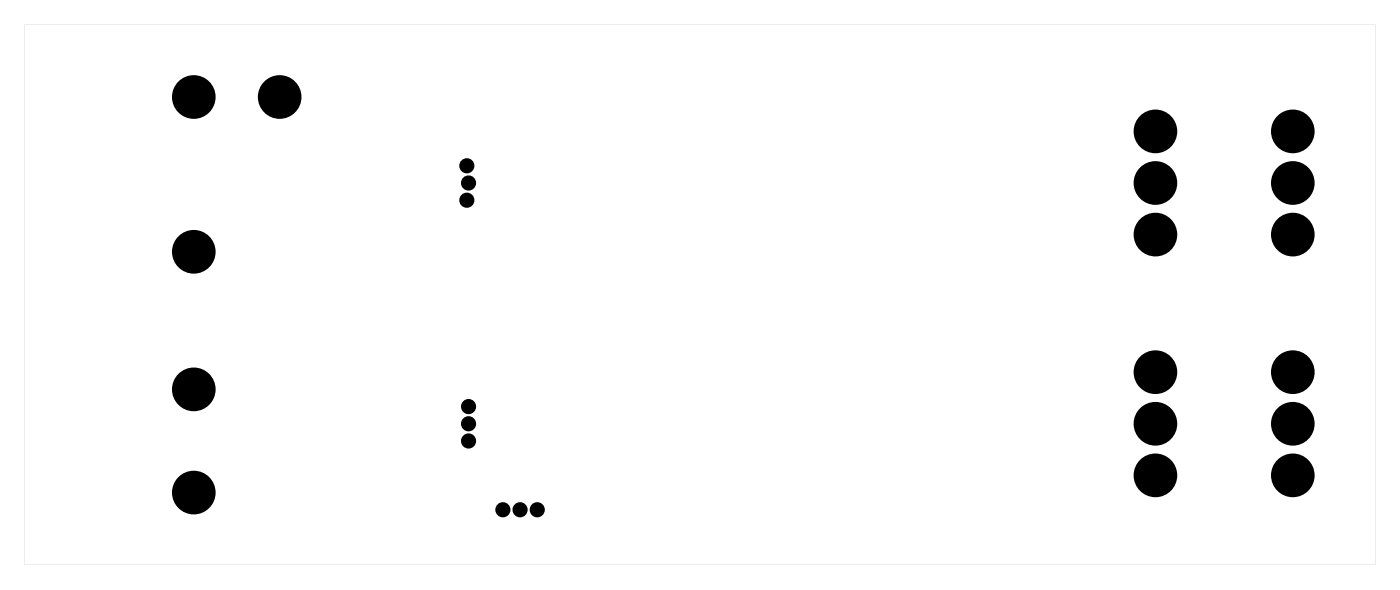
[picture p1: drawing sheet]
<svg xmlns="http://www.w3.org/2000/svg" width="207mm" height="87mm" viewBox="0 0 207 87" stroke-linecap="round" stroke-linejoin="round" font-family="sans-serif">
<path d="M3.6 3.6v79.8h199.8v-79.8zM3.6 3.6h199.8v79.8h-199.8z" fill="#000"/>
<g fill="#000">
<circle cx="28.7" cy="14.3" r=".35"/>
<circle cx="28.7" cy="14.3" r="2.5"/>
<circle cx="41.4" cy="14.3" r=".35"/>
<circle cx="41.4" cy="14.3" r="2.5"/>
<circle cx="170.9" cy="19.4" r="2.5"/>
<circle cx="191.2" cy="19.4" r="2.5"/>
<circle cx="28.7" cy="37.2" r=".35"/>
<circle cx="28.7" cy="37.2" r="2.5"/>
<circle cx="69.1" cy="24.5" r=".74"/>
<circle cx="69.1" cy="29.6" r=".74"/>
<circle cx="69.3" cy="27" r=".74"/>
<circle cx="170.9" cy="27" r="2.5"/>
<circle cx="170.9" cy="34.6" r="2.5"/>
<circle cx="191.2" cy="27" r="2.5"/>
<circle cx="191.2" cy="34.6" r="2.5"/>
<circle cx="28.7" cy="57.5" r="2.5"/>
<circle cx="170.9" cy="55" r="2.5"/>
<circle cx="191.2" cy="55" r="2.5"/>
<circle cx="28.7" cy="72.7" r=".35"/>
<circle cx="28.7" cy="72.7" r="2.5"/>
<circle cx="69.3" cy="65.1" r=".74"/>
<circle cx="69.3" cy="60" r=".74"/>
<circle cx="69.3" cy="62.6" r=".74"/>
<circle cx="74.4" cy="75.3" r=".74"/>
<circle cx="76.9" cy="75.3" r=".74"/>
<circle cx="79.5" cy="75.3" r=".74"/>
<circle cx="170.9" cy="70.2" r="2.5"/>
<circle cx="170.9" cy="62.6" r="2.5"/>
<circle cx="191.2" cy="70.2" r="2.5"/>
<circle cx="191.2" cy="62.6" r="2.5"/>
</g>
<g fill="none" stroke="#000" stroke-width="1.4" stroke-linecap="butt">
<circle cx="28.7" cy="14.3" r="2.5"/>
<circle cx="41.4" cy="14.3" r="2.5"/>
<circle cx="170.9" cy="19.4" r="2.5"/>
<circle cx="191.2" cy="19.4" r="2.5"/>
<circle cx="28.7" cy="37.2" r="2.5"/>
<circle cx="170.9" cy="34.6" r="2.5"/>
<circle cx="170.9" cy="27" r="2.5"/>
<circle cx="191.2" cy="27" r="2.5"/>
<circle cx="191.2" cy="34.6" r="2.5"/>
<circle cx="28.7" cy="57.5" r="2.5"/>
<circle cx="170.9" cy="55" r="2.5"/>
<circle cx="191.2" cy="55" r="2.5"/>
<circle cx="28.7" cy="72.7" r="2.5"/>
<circle cx="170.9" cy="62.6" r="2.5"/>
<circle cx="170.9" cy="70.2" r="2.5"/>
<circle cx="191.2" cy="62.6" r="2.5"/>
<circle cx="191.2" cy="70.2" r="2.5"/>
</g>
<g fill="none" stroke="#000" stroke-width=".76" stroke-linecap="butt">
<circle cx="69.1" cy="29.6" r=".74"/>
<circle cx="69.1" cy="24.5" r=".74"/>
<circle cx="69.3" cy="27" r=".74"/>
<circle cx="69.3" cy="65.1" r=".74"/>
<circle cx="69.3" cy="60" r=".74"/>
<circle cx="69.3" cy="62.6" r=".74"/>
<circle cx="74.4" cy="75.3" r=".74"/>
<circle cx="76.9" cy="75.3" r=".74"/>
<circle cx="79.5" cy="75.3" r=".74"/>
</g>
<g fill="none" stroke="#000" stroke-width=".55">
<circle cx="28.7" cy="14.3" r=".35"/>
<circle cx="41.4" cy="14.3" r=".35"/>
<circle cx="28.7" cy="37.2" r=".35"/>
<circle cx="28.7" cy="72.7" r=".35"/>
</g>
</svg>
